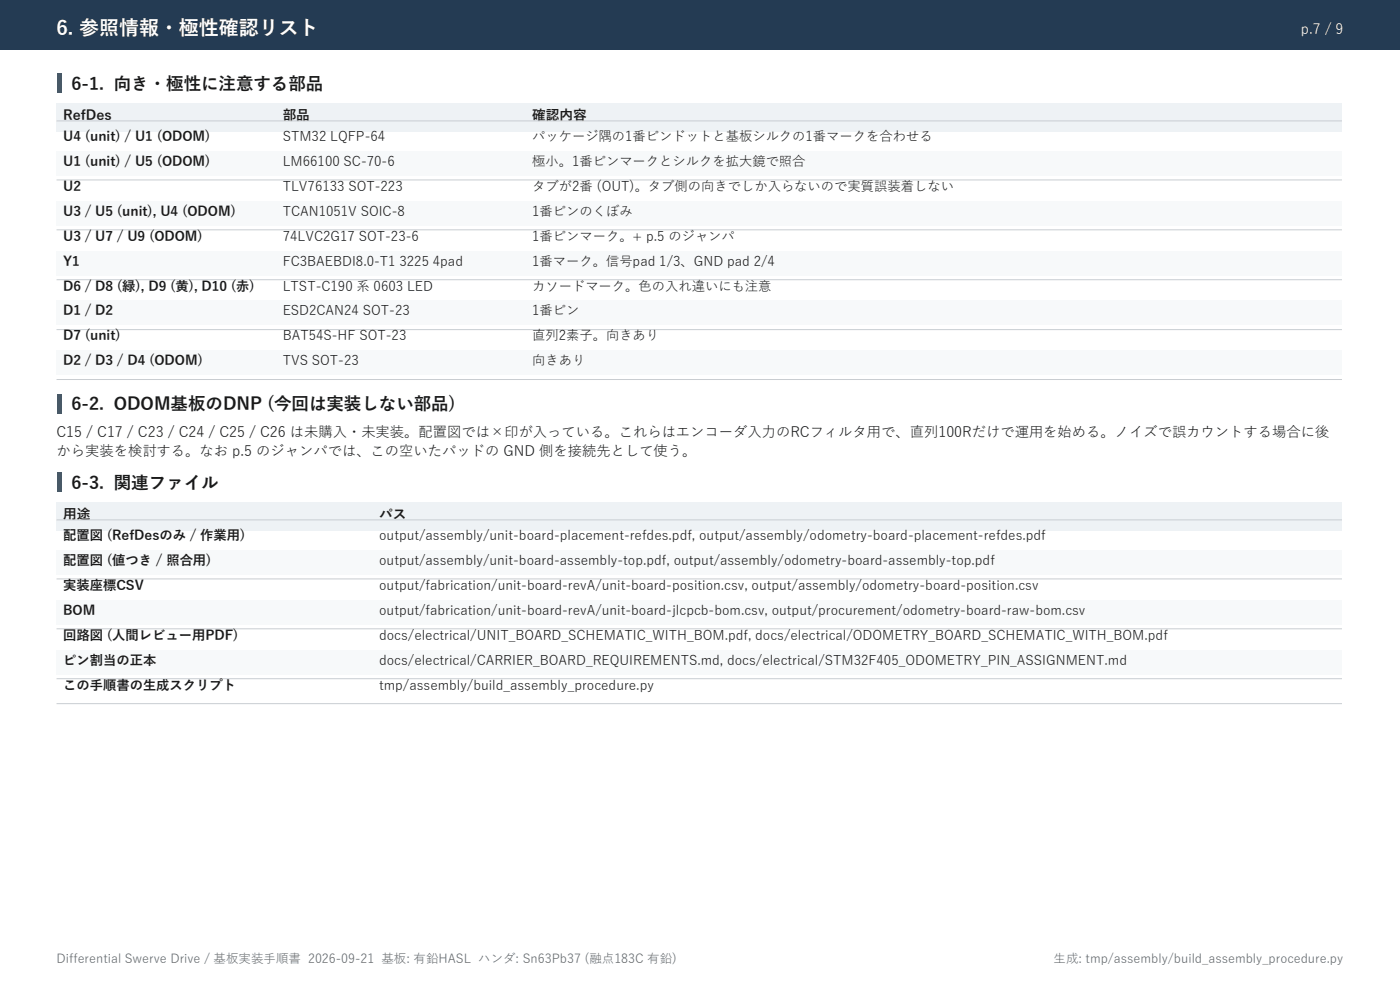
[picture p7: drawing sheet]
<svg xmlns="http://www.w3.org/2000/svg" width="297mm" height="210mm" viewBox="0 0 297 210" stroke-linecap="round" stroke-linejoin="round" font-family="sans-serif">
<defs><g id="words">
<text font-size="4.2" fill="#fff" x="12" y="7.4">6. 参照情報・極性確認リスト</text>
<g font-size="3.7" fill="#1a1a1a">
<text x="15.2" y="19.1">6-1. 向き・極性に注意する部品</text>
<text x="15.2" y="87">6-2. ODOM基板のDNP (今回は実装しない部品)</text>
<text x="15.2" y="103.7">6-3. 関連ファイル</text>
</g>
<text font-size="3" fill="#fff" x="276" y="7.2">p.7 / 9</text>
<g font-size="3" fill="#1a1a1a">
<text x="12" y="92.7">C15 / C17 / C23 / C24 / C25 / C26 は未購入・未実装。配置図では×印が入っている。これらはエンコーダ入力のRCフィルタ用で、直列100Rだけで運用を始める。ノイズで誤カウントする場合に後</text>
<text x="12" y="96.8">から実装を検討する。なお p.5 のジャンパでは、この空いたパッドの GND 側を接続先として使う。</text>
</g>
<g font-size="2.9" fill="#1a1a1a">
<text x="13.4" y="25.5">RefDes</text>
<text x="60" y="25.5">部品</text>
<text x="112.9" y="25.5">確認内容</text>
<text x="13.4" y="110.1">用途</text>
<text x="80.4" y="110.1">パス</text>
</g>
<g font-size="2.8" fill="#1a1a1a">
<text x="13.4" y="29.9">U4 (unit) / U1 (ODOM)</text>
<text x="60" y="29.9">STM32 LQFP-64</text>
<text x="112.9" y="29.9">パッケージ隅の1番ピンドットと基板シルクの1番マークを合わせる</text>
<text x="13.4" y="35.2">U1 (unit) / U5 (ODOM)</text>
<text x="60" y="35.2">LM66100 SC-70-6</text>
<text x="112.9" y="35.2">極小。1番ピンマークとシルクを拡大鏡で照合</text>
<text x="13.4" y="40.5">U2</text>
<text x="60" y="40.5">TLV76133 SOT-223</text>
<text x="112.9" y="40.5">タブが2番 (OUT)。タブ側の向きでしか入らないので実質誤装着しない</text>
<text x="13.4" y="45.8">U3 / U5 (unit), U4 (ODOM)</text>
<text x="60" y="45.8">TCAN1051V SOIC-8</text>
<text x="112.9" y="45.8">1番ピンのくぼみ</text>
<text x="13.4" y="51">U3 / U7 / U9 (ODOM)</text>
<text x="60" y="51">74LVC2G17 SOT-23-6</text>
<text x="112.9" y="51">1番ピンマーク。+ p.5 のジャンパ</text>
<text x="13.4" y="56.3">Y1</text>
<text x="60" y="56.3">FC3BAEBDI8.0-T1 3225 4pad</text>
<text x="112.9" y="56.3">1番マーク。信号pad 1/3、GND pad 2/4</text>
<text x="13.4" y="61.6">D6 / D8 (緑), D9 (黄), D10 (赤)</text>
<text x="60" y="61.6">LTST-C190 系 0603 LED</text>
<text x="112.9" y="61.6">カソードマーク。色の入れ違いにも注意</text>
<text x="13.4" y="66.9">D1 / D2</text>
<text x="60" y="66.9">ESD2CAN24 SOT-23</text>
<text x="112.9" y="66.9">1番ピン</text>
<text x="13.4" y="72.2">D7 (unit)</text>
<text x="13.4" y="77.5">D2 / D3 / D4 (ODOM)</text>
<text x="60" y="72.2">BAT54S-HF SOT-23</text>
<text x="60" y="77.5">TVS SOT-23</text>
<text x="112.9" y="72.2">直列2素子。向きあり</text>
<text x="112.9" y="77.5">向きあり</text>
<text x="13.4" y="114.5">配置図 (RefDesのみ / 作業用)</text>
<text x="13.4" y="119.8">配置図 (値つき / 照合用)</text>
<text x="80.4" y="114.5">output/assembly/unit-board-placement-refdes.pdf, output/assembly/odometry-board-placement-refdes.pdf</text>
<text x="80.4" y="119.8">output/assembly/unit-board-assembly-top.pdf, output/assembly/odometry-board-assembly-top.pdf</text>
<text x="13.4" y="125.1">実装座標CSV</text>
<text x="80.4" y="125.1">output/fabrication/unit-board-revA/unit-board-position.csv, output/assembly/odometry-board-position.csv</text>
<text x="13.4" y="130.4">BOM</text>
<text x="80.4" y="130.4">output/fabrication/unit-board-revA/unit-board-jlcpcb-bom.csv, output/procurement/odometry-board-raw-bom.csv</text>
<text x="13.4" y="135.7">回路図 (人間レビュー用PDF)</text>
<text x="80.4" y="135.7">docs/electrical/UNIT_BOARD_SCHEMATIC_WITH_BOM.pdf, docs/electrical/ODOMETRY_BOARD_SCHEMATIC_WITH_BOM.pdf</text>
<text x="13.4" y="141">ピン割当の正本</text>
<text x="80.4" y="141">docs/electrical/CARRIER_BOARD_REQUIREMENTS.md, docs/electrical/STM32F405_ODOMETRY_PIN_ASSIGNMENT.md</text>
<text x="13.4" y="146.3">この手順書の生成スクリプト</text>
<text x="80.4" y="146.3">tmp/assembly/build_assembly_procedure.py</text>
</g>
<g font-size="2.6" fill="#5b6670">
<text x="12" y="204.4">Differential Swerve Drive / 基板実装手順書 2026-09-21 基板: 有鉛HASL ハンダ: Sn63Pb37 (融点183C 有鉛)</text>
<text x="223.5" y="204.4">生成: tmp/assembly/build_assembly_procedure.py</text>
</g>
</g></defs>
<path d="M0 0h297v10.6h-297z" fill-rule="evenodd" fill="#243b53"/>
<path d="M12 15.5h1.1v4.3h-1.1z" fill-rule="evenodd" fill="#1f5c8b"/>
<path d="M12 21.9h272.7v6h-272.7z" fill-rule="evenodd" fill="#eef2f5"/>
<path d="M12 25.6h272.7M12 32.9h272.7" fill="none" stroke="#c8cdd2" stroke-width=".21"/>
<path d="M12 32h272.7v5.3h-272.7z" fill-rule="evenodd" fill="#f7f9fa"/>
<path d="M12 38.2h272.7M12 43.5h272.7" fill="none" stroke="#c8cdd2" stroke-width=".21"/>
<path d="M12 42.6h272.7v5.3h-272.7z" fill-rule="evenodd" fill="#f7f9fa"/>
<path d="M12 48.8h272.7M12 54h272.7" fill="none" stroke="#c8cdd2" stroke-width=".21"/>
<path d="M12 53.2h272.7v5.3h-272.7z" fill-rule="evenodd" fill="#f7f9fa"/>
<path d="M12 59.3h272.7M12 64.6h272.7" fill="none" stroke="#c8cdd2" stroke-width=".21"/>
<path d="M12 63.7h272.7v5.3h-272.7z" fill-rule="evenodd" fill="#f7f9fa"/>
<path d="M12 69.9h272.7M12 75.2h272.7" fill="none" stroke="#c8cdd2" stroke-width=".21"/>
<path d="M12 74.3h272.7v5.3h-272.7z" fill-rule="evenodd" fill="#f7f9fa"/>
<path d="M12 80.5h272.7" fill="none" stroke="#c8cdd2" stroke-width=".21"/>
<g fill="#1f5c8b">
<path d="M12 83.5h1.1v4.2h-1.1z" fill-rule="evenodd"/>
<path d="M12 100.2h1.1v4.2h-1.1z" fill-rule="evenodd"/>
</g>
<path d="M12 106.5h272.7v6.1h-272.7z" fill-rule="evenodd" fill="#eef2f5"/>
<path d="M12 110.3h272.7M12 117.5h272.7" fill="none" stroke="#c8cdd2" stroke-width=".21"/>
<path d="M12 116.6h272.7v5.3h-272.7z" fill-rule="evenodd" fill="#f7f9fa"/>
<path d="M12 122.8h272.7M12 128.1h272.7" fill="none" stroke="#c8cdd2" stroke-width=".21"/>
<path d="M12 127.2h272.7v5.3h-272.7z" fill-rule="evenodd" fill="#f7f9fa"/>
<path d="M12 133.4h272.7M12 138.7h272.7" fill="none" stroke="#c8cdd2" stroke-width=".21"/>
<path d="M12 137.8h272.7v5.3h-272.7z" fill-rule="evenodd" fill="#f7f9fa"/>
<path d="M12 144h272.7M12 149.3h272.7" fill="none" stroke="#c8cdd2" stroke-width=".21"/>
<use href="#words"/>
</svg>
